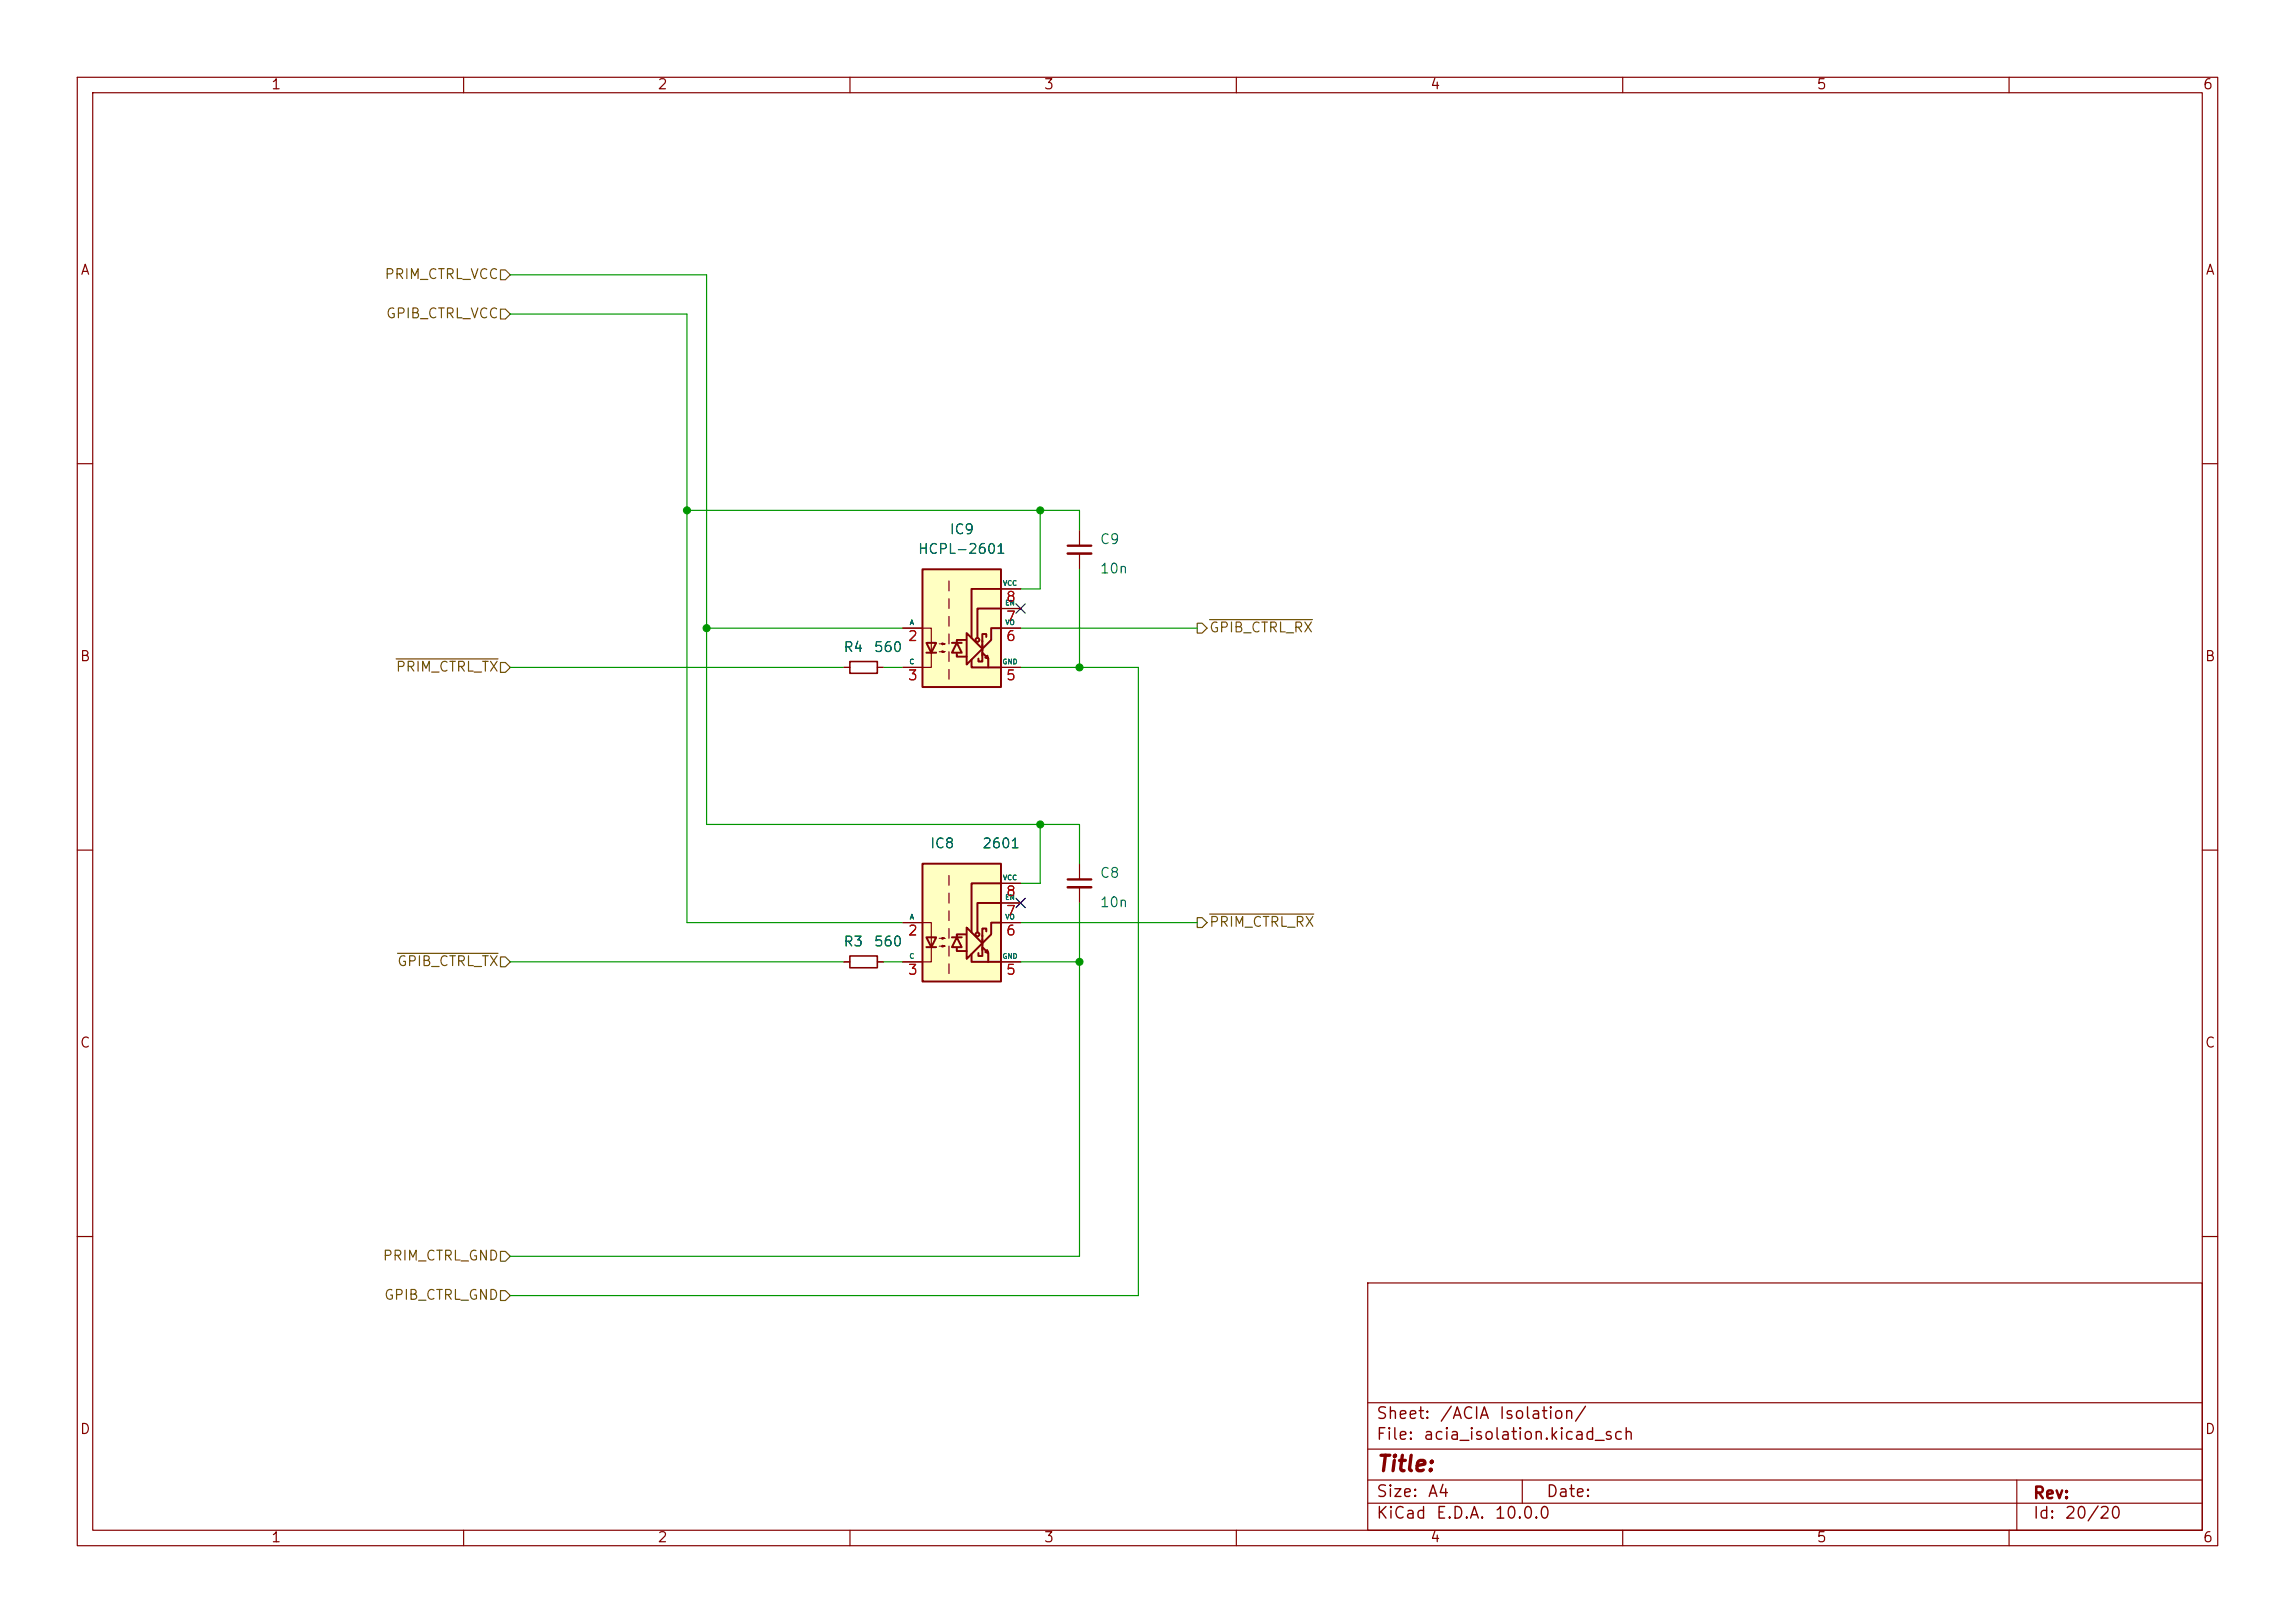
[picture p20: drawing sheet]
(kicad_sch
 (version 20260306)
 (generator "eeschema")
 (generator_version "10.0")
 (paper "A4")
 (lib_symbols
  (symbol "Device:C_Small"
   (pin_numbers (hide yes))
   (pin_names
    (offset 0.254) (hide yes)) (exclude_from_sim no) (in_bom yes) (on_board yes)
   (in_pos_files yes)
   (duplicate_pin_numbers_are_jumpers no)
   (property "Reference" "C" (at 0.254 1.778 0) (show_name no) (do_not_autoplace no) (effects (font (size 1.27 1.27)) (justify left)))
   (property "Value" "C_Small" (at 0.254 -2.032 0) (show_name no) (do_not_autoplace no) (effects (font (size 1.27 1.27)) (justify left)))
   (property "Footprint" "" (at 0 0 0) (show_name no) (do_not_autoplace no) (hide yes) (effects (font (size 1.27 1.27))))
   (property "Datasheet" "" (at 0 0 0) (show_name no) (do_not_autoplace no) (hide yes) (effects (font (size 1.27 1.27))))
   (property "Description" "Unpolarized capacitor, small symbol" (at 0 0 0) (show_name no) (do_not_autoplace no) (hide yes) (effects (font (size 1.27 1.27))))
   (symbol "C_Small_0_1"
    (polyline (pts (xy -1.524 0.508) (xy 1.524 0.508)) (stroke (width 0.3048) (type default)) (fill (type none)))
    (polyline (pts (xy -1.524 -0.508) (xy 1.524 -0.508)) (stroke (width 0.3302) (type default)) (fill (type none))))
   (symbol "C_Small_1_1"
    (pin passive line (at 0 2.54 270) (length 2.032) (name "" (effects (font (size 1.27 1.27)))) (number "1" (effects (font (size 1.27 1.27)))))
    (pin passive line (at 0 -2.54 90) (length 2.032) (name "" (effects (font (size 1.27 1.27)))) (number "2" (effects (font (size 1.27 1.27))))))
   (embedded_fonts no))
  (symbol "Device:R_Small"
   (pin_numbers (hide yes))
   (pin_names
    (offset 0.254) (hide yes)) (exclude_from_sim no) (in_bom yes) (on_board yes)
   (in_pos_files yes)
   (duplicate_pin_numbers_are_jumpers no)
   (property "Reference" "R" (at 0.762 0.508 0) (show_name no) (do_not_autoplace no) (effects (font (size 1.27 1.27)) (justify left)))
   (property "Value" "R_Small" (at 0.762 -1.016 0) (show_name no) (do_not_autoplace no) (effects (font (size 1.27 1.27)) (justify left)))
   (property "Footprint" "" (at 0 0 0) (show_name no) (do_not_autoplace no) (hide yes) (effects (font (size 1.27 1.27))))
   (property "Datasheet" "" (at 0 0 0) (show_name no) (do_not_autoplace no) (hide yes) (effects (font (size 1.27 1.27))))
   (property "Description" "Resistor, small symbol" (at 0 0 0) (show_name no) (do_not_autoplace no) (hide yes) (effects (font (size 1.27 1.27))))
   (symbol "R_Small_0_1"
    (rectangle (start -0.762 1.778) (end 0.762 -1.778) (stroke (width 0.2032) (type default)) (fill (type none))))
   (symbol "R_Small_1_1"
    (pin passive line (at 0 2.54 270) (length 0.762) (name "" (effects (font (size 1.27 1.27)))) (number "1" (effects (font (size 1.27 1.27)))))
    (pin passive line (at 0 -2.54 90) (length 0.762) (name "" (effects (font (size 1.27 1.27)))) (number "2" (effects (font (size 1.27 1.27))))))
   (embedded_fonts no))
  (symbol "Isolator:HCPL-2601"
   (pin_names
    (offset 0)) (exclude_from_sim no) (in_bom yes) (on_board yes)
   (in_pos_files yes)
   (duplicate_pin_numbers_are_jumpers no)
   (property "Reference" "U" (at -4.064 8.89 0) (show_name no) (do_not_autoplace no) (effects (font (size 1.27 1.27))))
   (property "Value" "HCPL-2601" (at 0 -8.89 0) (show_name no) (do_not_autoplace no) (effects (font (size 1.27 1.27))))
   (property "Footprint" "Package_DIP:DIP-8_W7.62mm" (at 0 -12.7 0) (show_name no) (do_not_autoplace no) (hide yes) (effects (font (size 1.27 1.27))))
   (property "Datasheet" "https://docs.broadcom.com/docs/AV02-0940EN" (at -21.59 13.97 0) (show_name no) (do_not_autoplace no) (hide yes) (effects (font (size 1.27 1.27))))
   (property "Description" "Single High Speed LSTTL/TTL Compatible Optocoupler with enable, dV/dt 10000/us, VCM 1000, max 7V VCC, DIP-8" (at 0 0 0) (show_name no) (do_not_autoplace no) (hide yes) (effects (font (size 1.27 1.27))))
   (symbol "HCPL-2601_0_1"
    (polyline (pts (xy -5.08 -5.08) (xy -3.937 -5.08) (xy -3.937 0) (xy -5.08 0)) (stroke (width 0) (type default)) (fill (type none)))
    (polyline (pts (xy -0.635 -1.905) (xy -0.635 -1.524) (xy 0.508 -1.524)) (stroke (width 0.254) (type default)) (fill (type none)))
    (polyline (pts (xy -0.635 -3.302) (xy -0.635 -3.683) (xy 0.635 -3.683)) (stroke (width 0.254) (type default)) (fill (type none)))
    (polyline (pts (xy 1.27 -1.27) (xy 1.27 5.08) (xy 5.08 5.08)) (stroke (width 0.254) (type default)) (fill (type none)))
    (polyline (pts (xy 1.27 -4.064) (xy 1.27 -5.08) (xy 5.08 -5.08)) (stroke (width 0.254) (type default)) (fill (type none)))
    (polyline (pts (xy 2.032 -1.27) (xy 2.032 2.54) (xy 5.08 2.54)) (stroke (width 0.254) (type default)) (fill (type none)))
    (circle (center 2.032 -1.524) (radius 0.254) (stroke (width 0.254) (type default)) (fill (type none)))
    (polyline (pts (xy 2.667 -1.778) (xy 2.667 -0.762) (xy 3.175 -0.762) (xy 3.175 -1.143)) (stroke (width 0.254) (type default)) (fill (type none)))
    (polyline (pts (xy 2.667 -2.159) (xy 2.667 -2.921)) (stroke (width 0.254) (type default)) (fill (type none)))
    (polyline (pts (xy 2.667 -2.667) (xy 0.635 -4.699) (xy 0.635 -0.635) (xy 2.667 -2.667)) (stroke (width 0.254) (type default)) (fill (type none)))
    (polyline (pts (xy 2.667 -3.175) (xy 3.429 -3.937) (xy 3.302 -3.556) (xy 3.048 -3.81) (xy 3.429 -3.937)) (stroke (width 0.254) (type default)) (fill (type none)))
    (polyline (pts (xy 2.667 -3.302) (xy 2.667 -4.318) (xy 2.159 -4.318) (xy 2.159 -3.937)) (stroke (width 0.254) (type default)) (fill (type none)))
    (polyline (pts (xy 2.667 -3.556) (xy 2.667 -1.651)) (stroke (width 0.254) (type default)) (fill (type none)))
    (polyline (pts (xy 2.794 -2.54) (xy 3.81 -1.524) (xy 3.81 0) (xy 5.08 0)) (stroke (width 0.254) (type default)) (fill (type none)))
    (polyline (pts (xy 3.429 -3.937) (xy 3.429 -5.08)) (stroke (width 0.254) (type default)) (fill (type none))))
   (symbol "HCPL-2601_1_1"
    (rectangle (start -5.08 7.62) (end 5.08 -7.62) (stroke (width 0.254) (type default)) (fill (type background)))
    (polyline (pts (xy -4.572 -3.175) (xy -3.302 -3.175)) (stroke (width 0.254) (type default)) (fill (type none)))
    (polyline (pts (xy -3.937 -3.175) (xy -4.572 -1.905) (xy -3.302 -1.905) (xy -3.937 -3.175)) (stroke (width 0.254) (type default)) (fill (type none)))
    (polyline (pts (xy -2.921 -2.032) (xy -2.159 -2.032) (xy -2.54 -2.159) (xy -2.54 -1.905) (xy -2.159 -2.032)) (stroke (width 0.127) (type default)) (fill (type none)))
    (polyline (pts (xy -2.921 -3.048) (xy -2.159 -3.048) (xy -2.54 -3.175) (xy -2.54 -2.921) (xy -2.159 -3.048)) (stroke (width 0.127) (type default)) (fill (type none)))
    (polyline (pts (xy -1.651 6.096) (xy -1.651 4.826)) (stroke (width 0) (type default)) (fill (type none)))
    (polyline (pts (xy -1.651 3.81) (xy -1.651 2.54)) (stroke (width 0) (type default)) (fill (type none)))
    (polyline (pts (xy -1.651 1.524) (xy -1.651 0.254)) (stroke (width 0) (type default)) (fill (type none)))
    (polyline (pts (xy -1.651 -0.762) (xy -1.651 -2.032)) (stroke (width 0) (type default)) (fill (type none)))
    (polyline (pts (xy -1.651 -3.048) (xy -1.651 -4.318)) (stroke (width 0) (type default)) (fill (type none)))
    (polyline (pts (xy -1.651 -5.334) (xy -1.651 -6.604)) (stroke (width 0) (type default)) (fill (type none)))
    (polyline (pts (xy -1.27 -1.905) (xy 0 -1.905)) (stroke (width 0.254) (type default)) (fill (type none)))
    (polyline (pts (xy -0.635 -1.905) (xy -1.27 -3.175) (xy 0 -3.175) (xy -0.635 -1.905)) (stroke (width 0.254) (type default)) (fill (type none)))
    (pin no_connect line (at -5.08 5.08 0) (length 2.54) (hide yes) (name "NC" (effects (font (size 0.635 0.635)))) (number "1" (effects (font (size 1.27 1.27)))))
    (pin passive line (at -7.62 0 0) (length 2.54) (name "A" (effects (font (size 0.635 0.635)))) (number "2" (effects (font (size 1.27 1.27)))))
    (pin passive line (at -7.62 -5.08 0) (length 2.54) (name "C" (effects (font (size 0.635 0.635)))) (number "3" (effects (font (size 1.27 1.27)))))
    (pin power_in line (at 7.62 -5.08 180) (length 2.54) (name "GND" (effects (font (size 0.635 0.635)))) (number "5" (effects (font (size 1.27 1.27)))))
    (pin open_collector line (at 7.62 0 180) (length 2.54) (name "VO" (effects (font (size 0.635 0.635)))) (number "6" (effects (font (size 1.27 1.27)))))
    (pin input line (at 7.62 2.54 180) (length 2.54) (name "EN" (effects (font (size 0.635 0.635)))) (number "7" (effects (font (size 1.27 1.27)))))
    (pin power_in line (at 7.62 5.08 180) (length 2.54) (name "VCC" (effects (font (size 0.635 0.635)))) (number "8" (effects (font (size 1.27 1.27))))))
   (embedded_fonts no)))
 (junction
  (at 88.9 66.04)
  (diameter 0)
  (color 0 0 0 0))
 (junction
  (at 139.7 124.46)
  (diameter 0)
  (color 0 0 0 0))
 (junction
  (at 139.7 86.36)
  (diameter 0)
  (color 0 0 0 0))
 (junction
  (at 134.62 106.68)
  (diameter 0)
  (color 0 0 0 0))
 (junction
  (at 134.62 66.04)
  (diameter 0)
  (color 0 0 0 0))
 (junction
  (at 91.44 81.28)
  (diameter 0)
  (color 0 0 0 0))
 (no_connect
  (at 132.08 116.84))
 (no_connect
  (at 132.08 78.74))
 (wire
  (pts (xy 134.62 106.68) (xy 139.7 106.68))
  (stroke (width 0) (type default)))
 (wire
  (pts (xy 114.3 124.46) (xy 116.84 124.46))
  (stroke (width 0) (type default)))
 (wire
  (pts (xy 134.62 66.04) (xy 134.62 76.2))
  (stroke (width 0) (type default)))
 (wire
  (pts (xy 66.04 162.56) (xy 139.7 162.56))
  (stroke (width 0) (type default)))
 (wire
  (pts (xy 116.84 81.28) (xy 91.44 81.28))
  (stroke (width 0) (type default)))
 (wire
  (pts (xy 88.9 66.04) (xy 88.9 119.38))
  (stroke (width 0) (type default)))
 (wire
  (pts (xy 109.22 86.36) (xy 66.04 86.36))
  (stroke (width 0) (type default)))
 (wire
  (pts (xy 132.08 81.28) (xy 154.94 81.28))
  (stroke (width 0) (type default)))
 (wire
  (pts (xy 132.08 124.46) (xy 139.7 124.46))
  (stroke (width 0) (type default)))
 (wire
  (pts (xy 139.7 162.56) (xy 139.7 124.46))
  (stroke (width 0) (type default)))
 (wire
  (pts (xy 139.7 73.66) (xy 139.7 86.36))
  (stroke (width 0) (type default)))
 (wire
  (pts (xy 66.04 35.56) (xy 91.44 35.56))
  (stroke (width 0) (type default)))
 (wire
  (pts (xy 132.08 86.36) (xy 139.7 86.36))
  (stroke (width 0) (type default)))
 (wire
  (pts (xy 132.08 119.38) (xy 154.94 119.38))
  (stroke (width 0) (type default)))
 (wire
  (pts (xy 66.04 40.64) (xy 88.9 40.64))
  (stroke (width 0) (type default)))
 (wire
  (pts (xy 134.62 106.68) (xy 134.62 114.3))
  (stroke (width 0) (type default)))
 (wire
  (pts (xy 139.7 68.58) (xy 139.7 66.04))
  (stroke (width 0) (type default)))
 (wire
  (pts (xy 88.9 40.64) (xy 88.9 66.04))
  (stroke (width 0) (type default)))
 (wire
  (pts (xy 91.44 106.68) (xy 134.62 106.68))
  (stroke (width 0) (type default)))
 (wire
  (pts (xy 139.7 116.84) (xy 139.7 124.46))
  (stroke (width 0) (type default)))
 (wire
  (pts (xy 116.84 119.38) (xy 88.9 119.38))
  (stroke (width 0) (type default)))
 (wire
  (pts (xy 66.04 167.64) (xy 147.32 167.64))
  (stroke (width 0) (type default)))
 (wire
  (pts (xy 66.04 124.46) (xy 109.22 124.46))
  (stroke (width 0) (type default)))
 (wire
  (pts (xy 132.08 114.3) (xy 134.62 114.3))
  (stroke (width 0) (type default)))
 (wire
  (pts (xy 147.32 86.36) (xy 147.32 167.64))
  (stroke (width 0) (type default)))
 (wire
  (pts (xy 132.08 76.2) (xy 134.62 76.2))
  (stroke (width 0) (type default)))
 (wire
  (pts (xy 91.44 81.28) (xy 91.44 35.56))
  (stroke (width 0) (type default)))
 (wire
  (pts (xy 91.44 81.28) (xy 91.44 106.68))
  (stroke (width 0) (type default)))
 (wire
  (pts (xy 139.7 111.76) (xy 139.7 106.68))
  (stroke (width 0) (type default)))
 (wire
  (pts (xy 88.9 66.04) (xy 134.62 66.04))
  (stroke (width 0) (type default)))
 (wire
  (pts (xy 134.62 66.04) (xy 139.7 66.04))
  (stroke (width 0) (type default)))
 (wire
  (pts (xy 114.3 86.36) (xy 116.84 86.36))
  (stroke (width 0) (type default)))
 (wire
  (pts (xy 139.7 86.36) (xy 147.32 86.36))
  (stroke (width 0) (type default)))
 (hierarchical_label "GPIB_CTRL_GND"
  (shape input)
  (at 66.04 167.64 180)
  (effects (font (size 1.27 1.27)) (justify right)))
 (hierarchical_label "PRIM_CTRL_VCC"
  (shape input)
  (at 66.04 35.56 180)
  (effects (font (size 1.27 1.27)) (justify right)))
 (hierarchical_label "GPIB_CTRL_VCC"
  (shape input)
  (at 66.04 40.64 180)
  (effects (font (size 1.27 1.27)) (justify right)))
 (hierarchical_label "~{PRIM_CTRL_TX}"
  (shape input)
  (at 66.04 86.36 180)
  (effects (font (size 1.27 1.27)) (justify right)))
 (hierarchical_label "~{GPIB_CTRL_TX}"
  (shape input)
  (at 66.04 124.46 180)
  (effects (font (size 1.27 1.27)) (justify right)))
 (hierarchical_label "~{PRIM_CTRL_RX}"
  (shape output)
  (at 154.94 119.38 0)
  (effects (font (size 1.27 1.27)) (justify left)))
 (hierarchical_label "PRIM_CTRL_GND"
  (shape input)
  (at 66.04 162.56 180)
  (effects (font (size 1.27 1.27)) (justify right)))
 (hierarchical_label "~{GPIB_CTRL_RX}"
  (shape output)
  (at 154.94 81.28 0)
  (effects (font (size 1.27 1.27)) (justify left)))
 (symbol
  (lib_id "Isolator:HCPL-2601")
  (at 124.46 119.38 0)
  (unit 1)
  (body_style 1)
  (exclude_from_sim no)
  (in_bom yes)
  (on_board yes)
  (in_pos_files yes)
  (dnp no)
  (property "Reference" "IC8" (at 121.92 109.22 0) (show_name no) (do_not_autoplace no) (effects (font (size 1.27 1.27))))
  (property "Value" "2601" (at 129.54 109.22 0) (show_name no) (do_not_autoplace no) (effects (font (size 1.27 1.27))))
  (property "Footprint" "Package_DIP:DIP-8_W7.62mm" (at 124.46 132.08 0) (hide yes) (show_name no) (do_not_autoplace no) (effects (font (size 1.27 1.27))))
  (property "Datasheet" "https://docs.broadcom.com/docs/AV02-0940EN" (at 102.87 105.41 0) (hide yes) (show_name no) (do_not_autoplace no) (effects (font (size 1.27 1.27))))
  (property "Description" "" (at 124.46 119.38 0) (hide yes) (show_name no) (do_not_autoplace no) (effects (font (size 1.27 1.27))))
  (pin "1")
  (pin "2")
  (pin "3")
  (pin "5")
  (pin "6")
  (pin "7")
  (pin "8"))
 (symbol
  (lib_id "Device:C_Small")
  (at 139.7 71.12 0)
  (unit 1)
  (body_style 1)
  (exclude_from_sim no)
  (in_bom yes)
  (on_board yes)
  (in_pos_files yes)
  (dnp no)
  (property "Reference" "C9" (at 142.24 69.8562 0) (show_name no) (do_not_autoplace no) (effects (font (size 1.27 1.27)) (justify left)))
  (property "Value" "10n" (at 142.24 73.66 0) (show_name no) (do_not_autoplace no) (effects (font (size 1.27 1.27)) (justify left)))
  (property "Footprint" "" (at 139.7 71.12 0) (hide yes) (show_name no) (do_not_autoplace no) (effects (font (size 1.27 1.27))))
  (property "Datasheet" "" (at 139.7 71.12 0) (hide yes) (show_name no) (do_not_autoplace no) (effects (font (size 1.27 1.27))))
  (property "Description" "" (at 139.7 71.12 0) (hide yes) (show_name no) (do_not_autoplace no) (effects (font (size 1.27 1.27))))
  (pin "1")
  (pin "2"))
 (symbol
  (lib_id "Device:R_Small")
  (at 111.76 124.46 90)
  (unit 1)
  (body_style 1)
  (exclude_from_sim no)
  (in_bom yes)
  (on_board yes)
  (in_pos_files yes)
  (dnp no)
  (property "Reference" "R3" (at 111.76 121.92 90) (show_name no) (do_not_autoplace no) (effects (font (size 1.27 1.27)) (justify left)))
  (property "Value" "560" (at 116.84 121.92 90) (show_name no) (do_not_autoplace no) (effects (font (size 1.27 1.27)) (justify left)))
  (property "Footprint" "" (at 111.76 124.46 0) (hide yes) (show_name no) (do_not_autoplace no) (effects (font (size 1.27 1.27))))
  (property "Datasheet" "" (at 111.76 124.46 0) (hide yes) (show_name no) (do_not_autoplace no) (effects (font (size 1.27 1.27))))
  (property "Description" "" (at 111.76 124.46 0) (hide yes) (show_name no) (do_not_autoplace no) (effects (font (size 1.27 1.27))))
  (pin "1")
  (pin "2"))
 (symbol
  (lib_id "Device:C_Small")
  (at 139.7 114.3 0)
  (unit 1)
  (body_style 1)
  (exclude_from_sim no)
  (in_bom yes)
  (on_board yes)
  (in_pos_files yes)
  (dnp no)
  (property "Reference" "C8" (at 142.24 113.0362 0) (show_name no) (do_not_autoplace no) (effects (font (size 1.27 1.27)) (justify left)))
  (property "Value" "10n" (at 142.24 116.84 0) (show_name no) (do_not_autoplace no) (effects (font (size 1.27 1.27)) (justify left)))
  (property "Footprint" "" (at 139.7 114.3 0) (hide yes) (show_name no) (do_not_autoplace no) (effects (font (size 1.27 1.27))))
  (property "Datasheet" "" (at 139.7 114.3 0) (hide yes) (show_name no) (do_not_autoplace no) (effects (font (size 1.27 1.27))))
  (property "Description" "" (at 139.7 114.3 0) (hide yes) (show_name no) (do_not_autoplace no) (effects (font (size 1.27 1.27))))
  (pin "1")
  (pin "2"))
 (symbol
  (lib_id "Device:R_Small")
  (at 111.76 86.36 90)
  (unit 1)
  (body_style 1)
  (exclude_from_sim no)
  (in_bom yes)
  (on_board yes)
  (in_pos_files yes)
  (dnp no)
  (property "Reference" "R4" (at 111.76 83.82 90) (show_name no) (do_not_autoplace no) (effects (font (size 1.27 1.27)) (justify left)))
  (property "Value" "560" (at 116.84 83.82 90) (show_name no) (do_not_autoplace no) (effects (font (size 1.27 1.27)) (justify left)))
  (property "Footprint" "" (at 111.76 86.36 0) (hide yes) (show_name no) (do_not_autoplace no) (effects (font (size 1.27 1.27))))
  (property "Datasheet" "" (at 111.76 86.36 0) (hide yes) (show_name no) (do_not_autoplace no) (effects (font (size 1.27 1.27))))
  (property "Description" "" (at 111.76 86.36 0) (hide yes) (show_name no) (do_not_autoplace no) (effects (font (size 1.27 1.27))))
  (pin "1")
  (pin "2"))
 (symbol
  (lib_id "Isolator:HCPL-2601")
  (at 124.46 81.28 0)
  (unit 1)
  (body_style 1)
  (exclude_from_sim no)
  (in_bom yes)
  (on_board yes)
  (in_pos_files yes)
  (dnp no)
  (fields_autoplaced yes)
  (property "Reference" "IC9" (at 124.46 68.58 0) (show_name no) (do_not_autoplace no) (effects (font (size 1.27 1.27))))
  (property "Value" "HCPL-2601" (at 124.46 71.12 0) (show_name no) (do_not_autoplace no) (effects (font (size 1.27 1.27))))
  (property "Footprint" "Package_DIP:DIP-8_W7.62mm" (at 124.46 93.98 0) (hide yes) (show_name no) (do_not_autoplace no) (effects (font (size 1.27 1.27))))
  (property "Datasheet" "https://docs.broadcom.com/docs/AV02-0940EN" (at 102.87 67.31 0) (hide yes) (show_name no) (do_not_autoplace no) (effects (font (size 1.27 1.27))))
  (property "Description" "" (at 124.46 81.28 0) (hide yes) (show_name no) (do_not_autoplace no) (effects (font (size 1.27 1.27))))
  (pin "1")
  (pin "2")
  (pin "3")
  (pin "5")
  (pin "6")
  (pin "7")
  (pin "8")))
